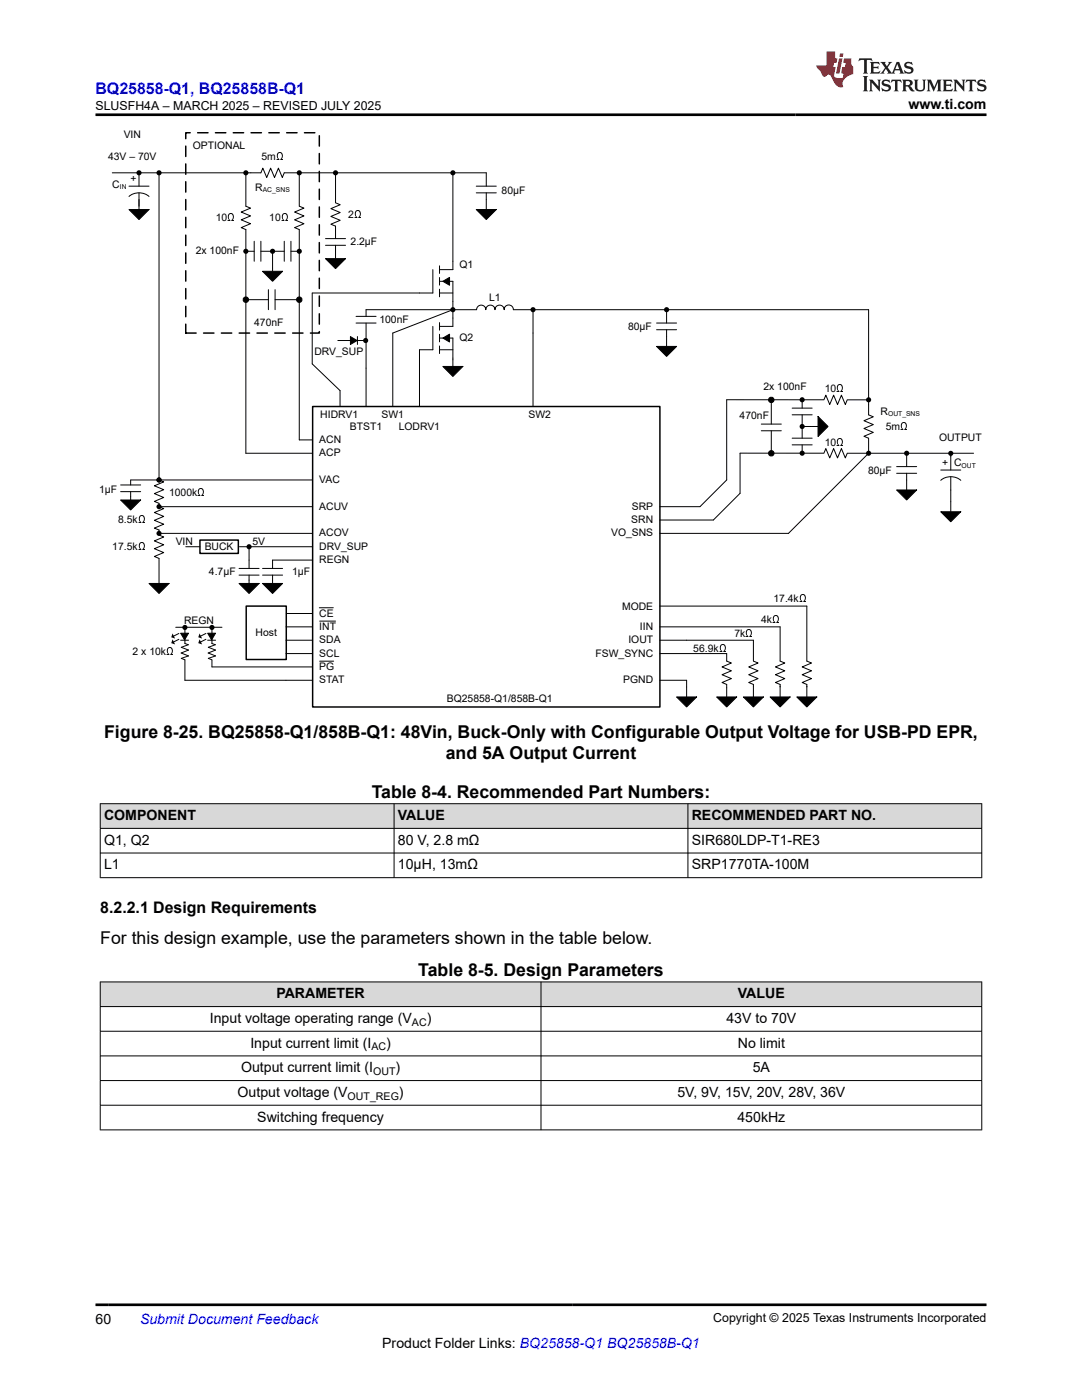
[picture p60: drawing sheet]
<svg xmlns="http://www.w3.org/2000/svg" width="216mm" height="279mm" viewBox="0 0 216 279" stroke-linecap="round" stroke-linejoin="round" font-family="sans-serif">
<defs><g id="words">
<g font-size="3.5">
<text x="20.8" y="147.2">Figure 8-25. BQ25858-Q1/858B-Q1: 48Vin, Buck-Only with Configurable Output Voltage for USB-PD EPR,</text>
<text x="88.9" y="151.5">and 5A Output Current</text>
<text x="74.2" y="159.2">Table 8-4. Recommended Part Numbers:</text>
<text x="20" y="188.5">For this design example, use the parameters shown in the table below.</text>
<text x="83.5" y="194.8">Table 8-5. Design Parameters</text>
</g>
<text font-size="3.2" fill="#00f" x="19" y="18.7">BQ25858-Q1, BQ25858B-Q1</text>
<text font-size="3.2" x="20" y="182.2">8.2.2.1 Design Requirements</text>
<g font-size="2.8">
<text x="181.3" y="21.8">www.ti.com</text>
<text x="20.8" y="163.7">COMPONENT</text>
<text x="79.4" y="163.7">VALUE</text>
<text x="138" y="163.7">RECOMMENDED PART NO.</text>
<text x="20.8" y="168.6">Q1, Q2</text>
<text x="20.8" y="173.5">L1</text>
<text x="79.4" y="168.6">80 V, 2.8 mΩ</text>
<text x="79.4" y="173.5">10μH, 13mΩ</text>
<text x="138" y="168.6">SIR680LDP-T1-RE3</text>
<text x="138" y="173.5">SRP1770TA-100M</text>
<text x="55.1" y="199.2">PARAMETER</text>
<text x="147.2" y="199.2">VALUE</text>
<text x="41.9" y="204.2">Input voltage operating range (V</text>
<text x="50" y="209.1">Input current limit (I</text>
<text x="77.1" y="209.1">)</text>
<text x="85.1" y="204.2">)</text>
<text x="144.9" y="204.2">43V to 70V</text>
<text x="147.2" y="209.1">No limit</text>
<text x="48.1" y="214">Output current limit (I</text>
<text x="78.9" y="214">)</text>
<text x="150.2" y="214">5A</text>
<text x="47.4" y="218.9">Output voltage (V</text>
<text x="79.6" y="218.9">)</text>
<text x="135.2" y="218.9">5V, 9V, 15V, 20V, 28V, 36V</text>
<text x="51.3" y="223.8">Switching frequency</text>
<text x="147.1" y="223.8">450kHz</text>
<text x="19" y="264.2">60</text>
<text x="76.3" y="269">Product Folder Links: BQ25858-Q1 BQ25858B-Q1</text>
</g>
<text font-size="2.8" fill="#00f" x="27.9" y="264.2">Submit Document Feedback</text>
<g font-size="2.5">
<text x="19.1" y="21.9">SLUSFH4A – MARCH 2025 – REVISED JULY 2025</text>
<text x="142.3" y="263.9">Copyright © 2025 Texas Instruments Incorporated</text>
</g>
<g font-size="2.1">
<text x="24.7" y="27.4">VIN</text>
<text x="38.5" y="29.8">OPTIONAL</text>
<text x="21.6" y="31.9">43V – 70V</text>
<text x="52.2" y="31.9">5m</text>
<text x="22.4" y="37.4">C</text>
<text x="26" y="36.4">+</text>
<text x="50.9" y="38.1">R</text>
<text x="100.1" y="38.6">80µF</text>
<text x="43.1" y="44.1">10</text>
<text x="53.7" y="44.1">10</text>
<text x="69.5" y="43.4">2</text>
<text x="39.1" y="50.8">2x 100nF</text>
<text x="69.9" y="48.9">2.2µF</text>
<text x="91.7" y="53.4">Q1</text>
<text x="50.7" y="65.1">470nF</text>
<text x="75.7" y="64.4">100nF</text>
<text x="97.6" y="60">L1</text>
<text x="125.3" y="65.9">80µF</text>
<text x="62.7" y="70.9">DRV_SUP</text>
<text x="91.7" y="68.1">Q2</text>
<text x="152.3" y="77.7">2x 100nF</text>
<text x="63.9" y="83.4">HIDRV1</text>
<text x="76.1" y="83.4">SW1</text>
<text x="105.4" y="83.4">SW2</text>
<text x="147.6" y="83.6">470nF</text>
<text x="164.6" y="78.3">10</text>
<text x="175.7" y="82.7">R</text>
<text x="63.7" y="88.4">ACN</text>
<text x="69.8" y="85.9">BTST1</text>
<text x="79.6" y="85.7">LODRV1</text>
<text x="164.6" y="88.9">10</text>
<text x="176.7" y="85.7">5m</text>
<text x="187.4" y="87.9">OUTPUT</text>
<text x="63.7" y="91.1">ACP</text>
<text x="173.2" y="94.6">80µF</text>
<text x="188" y="93">+</text>
<text x="190.4" y="93.1">C</text>
<text x="19.8" y="98.4">1µF</text>
<text x="33.7" y="99.1">1000k</text>
<text x="63.7" y="96.4">VAC</text>
<text x="63.7" y="101.7">ACUV</text>
<text x="126.1" y="101.7">SRP</text>
<text x="23.6" y="104.4">8.5k</text>
<text x="63.7" y="107.1">ACOV</text>
<text x="121.9" y="107.1">VO_SNS</text>
<text x="126" y="104.4">SRN</text>
<text x="22.4" y="109.7">17.5k</text>
<text x="35.1" y="108.7">VIN</text>
<text x="40.8" y="109.7">BUCK</text>
<text x="50.4" y="108.7">5V</text>
<text x="63.7" y="109.7">DRV_SUP</text>
<text x="63.7" y="112.4">REGN</text>
<text x="41.7" y="114.7">4.7µF</text>
<text x="58.3" y="114.7">1µF</text>
<text x="36.7" y="124.5">REGN</text>
<text x="63.7" y="125.7">INT</text>
<text x="63.7" y="123.1">CE</text>
<text x="124.1" y="121.7">MODE</text>
<text x="127.7" y="125.7">IIN</text>
<text x="151.9" y="124.4">4k</text>
<text x="154.3" y="120.1">17.4k</text>
<text x="26.5" y="130.7">2 x 10k</text>
<text x="51" y="126.9">Host</text>
<text x="63.7" y="131.1">SCL</text>
<text x="63.7" y="128.4">SDA</text>
<text x="118.8" y="131.1">FSW_SYNC</text>
<text x="125.4" y="128.4">IOUT</text>
<text x="138.3" y="130.1">56.9k</text>
<text x="146.6" y="127.1">7k</text>
<text x="63.7" y="136.4">STAT</text>
<text x="63.7" y="133.7">PG</text>
<text x="124.4" y="136.4">PGND</text>
<text x="89.2" y="140">BQ25858-Q1/858B-Q1</text>
<text x="74.1" y="209.6">AC</text>
<text x="82.2" y="204.7">AC</text>
<text x="74.4" y="214.6">OUT</text>
<text x="69.4" y="219.5">OUT_REG</text>
</g>
<g font-size="1.3">
<text x="23.9" y="37.7">IN</text>
<text x="52.4" y="38.4">AC_SNS</text>
<text x="177.2" y="83">OUT_SNS</text>
<text x="191.9" y="93.4">OUT</text>
</g>
</g></defs>
<g fill="#000">
<path d="M25.7 41.8h4l-2 2zM52.4 54.1h4l-2 2zM65 51.6h4l-2 2zM88.4 56.1l1.3-.7v1.5zM95 41.8h4l-2 2zM69.9 67.2l1.4 .8-1.4 .7zM88.4 67.5l1.3-.8v1.6zM88.4 73.1h4l-2 2zM131 69.1h4l-2 2zM24.1 99.8h4l-2 2zM163.2 83.1l2 2-2 2zM178.9 97.8h4l-2 2z"/>
<path d="M29.7 116.4h4l-2 2zM47.7 116.4h4l-2 2zM52.4 116.4h4l-2 2zM187.7 102.1h4l-2 2zM34.4 126.4l.5 1-.7-.2zM34.4 127.6l.5 1-.7-.2zM36 126.4h1.6l-.8 1.3zM39.8 126.4l.5 1-.7-.2zM39.8 127.6l.5 1-.7-.2zM41.4 126.4h1.6l-.8 1.3zM135 139.1h4l-2 2zM143 139.1h4l-2 2z"/>
<path d="M148.3 139.1h4l-2 2zM153.7 139.1h4l-2 2zM159 139.1h4l-2 2z"/>
<circle cx="27.7" cy="34.5" r=".51"/>
<circle cx="31.7" cy="34.5" r=".51"/>
<circle cx="49.1" cy="34.5" r=".51"/>
<circle cx="59.7" cy="34.5" r=".51"/>
<circle cx="67" cy="34.5" r=".51"/>
<circle cx="90.4" cy="34.5" r=".51"/>
<circle cx="49.1" cy="59.8" r=".54"/>
<circle cx="49.1" cy="50.1" r=".51"/>
<circle cx="54.4" cy="50.1" r=".51"/>
<circle cx="59.7" cy="59.8" r=".54"/>
<circle cx="59.7" cy="50.1" r=".51"/>
<circle cx="73" cy="68" r=".51"/>
<circle cx="90.4" cy="61.8" r=".51"/>
<circle cx="106.4" cy="61.8" r=".51"/>
<circle cx="133" cy="61.8" r=".51"/>
<circle cx="153.9" cy="79.8" r=".54"/>
<circle cx="160.1" cy="79.8" r=".51"/>
<circle cx="173.3" cy="79.8" r=".51"/>
<circle cx="31.7" cy="95.8" r=".51"/>
<circle cx="153.9" cy="90.5" r=".54"/>
<circle cx="160.1" cy="90.4" r=".51"/>
<circle cx="160.1" cy="85.1" r=".51"/>
<circle cx="173.3" cy="90.5" r=".51"/>
<circle cx="180.9" cy="90.5" r=".51"/>
<circle cx="189.7" cy="90.5" r=".51"/>
<circle cx="31.7" cy="106.4" r=".51"/>
<circle cx="31.7" cy="101.1" r=".51"/>
<circle cx="49.7" cy="109.1" r=".51"/>
<circle cx="36.9" cy="125.2" r=".51"/>
<circle cx="42.3" cy="125.2" r=".51"/>
</g>
<g fill="none" stroke="#000" stroke-width=".2">
<path d="M22.4 34.5h27M25.7 39.2a3.1 3.1 0 0 1 4 0M25.7 37.2h4M27.7 34.5v2.7M27.7 38.5v3.3M31.7 34.5v61.3l1 .4-1.9 .8 1.9 .7-1.9 .8 1.9 .8-1.9 .8 .9 .4v.6l1 .4-1.9 .8 1.9 .8-1.9 .7 1.9 .8-1.9 .8 .9 .4v.6h-.3M49.1 34.5v6.7l.9 .3-1.9 .8 1.9 .8-1.9 .8 1.9 .7-1.9 .8 1 .4v44.7h13.3M49.5 34.5h2.6l.3-.9 .8 1.8 .8-1.8 .8 1.8 .8-1.8 .7 1.8 .4-.9h3v6.7l1 .3-1.9 .8 1.9 .8-1.9 .8 1.9 .7-1.9 .8 .9 .4v42h2.7M60.1 34.5h36.9v2.7M67 34.6v5.9l.9 .4-1.9 .7 1.9 .8-1.9 .8 1.9 .8-1.9 .7 1 .4v2.5M90.4 34.5v19.3h-2.7M95 38.5h4"/>
<path d="M95 37.2h4M97 38.5v3.3M25.7 41.8h4l-2 2zM49.1 59.8h4.5M50.7 48.1v4M50.7 50.1h-2M52.1 50.1h4.6M52.1 48.1v4M52.4 54.1h4l-2 2zM53.6 57.8v4M54.4 50.1v4M54.9 57.8v4"/>
<path d="M54.9 59.8h4.8M56.7 48.1v4M58.1 48.1v4M58.1 50.1h1.6M65 51.6h4l-2 2zM65 49h4M65 47.6h4M67 49v2.6M86.4 53.8v4.7h-24.1v14.1l5.6 5.4v3.1M87.7 56.1h2.7v9h-2.7M87.7 58.5h2.7M87.7 53.1v1.5"/>
<path d="M87.7 55.4v1.5M87.7 57.7v1.5M88.4 56.1l1.3-.7v1.5zM95 41.8h4l-2 2zM67.4 68h5.6M69.9 67.2l1.4 .8-1.4 .7zM71 64.5h4M71 63.1h4M71.3 67.2v1.5M73 63.2v-1.4h22.1a.92 .92 0 0 1 .9-.9 .92 .92 0 0 1 .9 .9 .92 .92 0 0 1 1-.9 .92 .92 0 0 1 .9 .9 .92 .92 0 0 1 .9-.9 .92 .92 0 0 1 .9 .9 .92 .92 0 0 1 .9-.9 .92 .92 0 0 1 .9 .9h70.9v18h-4.2M73 64.5v16.6M86.4 65.1v4.7h-2.7v11.3"/>
<path d="M87.7 64.4v1.5M87.7 66.7v1.5M87.7 69v1.6M87.7 69.8h2.7M87.7 67.5h2.7M88.4 67.5l1.3-.8v1.6zM88.4 73.1h4l-2 2zM90.4 61.8l-12 4.7v14.6M90.4 67.5v5.6M106.4 61.8v19.3M131 69.1h4l-2 2zM131 64.5h4"/>
<path d="M131 65.8h4M133 61.8v2.7M133 65.8v3.3M145 79.8v16l-5.3 5.3h-8M145 79.8h19.3M153.9 79.8v4.8M160.1 79.5v2M164.4 79.8l.4-.9 .8 1.8 .7-1.8 .8 1.8 .8-1.8 .8 1.8 .4-.9M24.1 99.8h4l-2 2zM24.1 98.1h4M24.1 96.8h4M26.1 98.1v1.7"/>
<path d="M62.4 95.8h-36.3v1M151.9 84.6h4M151.9 86h4M153.9 86v4.4M158.1 87.4h4M158.1 88.8h4M158.1 81.5h4M158.1 82.8h4M160.1 82.8v4.6M160.1 88.8v1.6M163.2 83.1l2 2-2 2zM163.2 85.1h-3.1"/>
<path d="M164.3 90.4h-16.6v8.1l-5.4 5.3h-10.6M164.4 90.5l.4-1 .8 1.9 .7-1.9 .8 1.9 .8-1.9 .8 1.9 .4-.9M169.1 90.5h4.2M173.3 80.2v2.6l1 .4-1.9 .8 1.9 .7-1.9 .8 1.9 .8-1.9 .8 .9 .4v3M173.3 90.5l-16 15.9h-25.6M173.4 90.5h20.9M178.9 97.8h4l-2 2zM178.9 94.5h4M178.9 93.1h4M180.9 90.5v2.6M180.9 94.5v3.3M187.7 95.9a3.1 3.1 0 0 1 4 0"/>
<path d="M187.7 93.8h4M189.4 90.5h.3v3.3M189.7 95.1v7M29.7 116.4h4l-2 2zM31.4 101.1h31M31.7 106.8l1 .4-1.9 .7 1.9 .8-1.9 .8 1.9 .8-1.9 .8 .9 .3v5M31.8 106.4h30.6M37.1 109.1h2.8M47.7 116.4h4l-2 2zM47.7 114.8h4M47.7 113.4h4M47.8 109.1h14.6"/>
<path d="M49.7 109.1v4.3M49.7 114.8v1.6M52.4 116.4h4l-2 2zM52.4 114.8h4M52.4 113.4h4M54.4 114.8v1.6M62.4 111.8h-8v1.6M187.7 102.1h4l-2 2zM35.1 125.2h9.2M35.7 126.4l-1.1 .6M35.7 127.6l-1.1 .5M36 127.8h1.6"/>
<path d="M36 126.4h1.6l-.8 1.3zM36.9 128.4l.7 .3-1.4 .5 1.4 .5-1.5 .6 1.5 .6-1.4 .5 .7 .3v4.1h25.5M36.9 125.2v3.2M41.1 126.4l-1.1 .6M41.1 127.6l-1.1 .5M41.4 127.8h1.6M41.4 126.4h1.6l-.8 1.3zM42.3 128.4l.7 .3-1.4 .5 1.4 .5-1.5 .6 1.5 .6-1.4 .5 .7 .3M42.3 131.8v1.3h20.1M42.3 125.2v3.2M57.1 130.4h5.3M57.1 127.8h5.3"/>
<path d="M57.1 125.1h5.3M57.1 122.4h5.3M63.7 121.3h2.8M63.8 124h3.2M63.8 132h2.8M131.7 130.4h13.3v1.5l.9 .4-1.8 .8 1.8 .8-1.8 .8 1.8 .7-1.8 .8 .9 .4v2.5M131.7 125.1h24v6.8l.9 .4-1.9 .8 1.9 .8-1.9 .8 1.9 .7-1.9 .8 1 .4v2.5M131.7 121h29.3v10.9l.9 .4-1.8 .8 1.8 .8-1.8 .8 1.8 .7-1.8 .8 .9 .4v2.5M131.7 135.8h5.3v3.3M131.7 127.8h18.6v4.1M135 139.1h4l-2 2zM143 139.1h4l-2 2z"/>
<path d="M148.3 139.1h4l-2 2zM150.3 131.9l1 .4-1.9 .8 1.9 .8-1.9 .8 1.9 .7-1.9 .8 .9 .4v2.5M153.7 139.1h4l-2 2zM159 139.1h4l-2 2z"/>
</g>
<path d="M62.4 81.1h69.3v60h-69.3zM39.9 107.8h7.7v2.6h-7.7zM49.1 121h8v10.6h-8z" fill="none" stroke="#000" stroke-width=".3"/>
<path d="M37.1 26.5h26.6v40h-26.6z" fill="none" stroke="#000" stroke-width=".3" stroke-dasharray="2.1 1.5"/>
<g fill="none" stroke="#000" stroke-width=".21">
<circle cx="49.1" cy="59.8" r=".54"/>
<circle cx="59.7" cy="59.8" r=".54"/>
<circle cx="153.9" cy="79.8" r=".54"/>
<circle cx="153.9" cy="90.5" r=".54"/>
</g>
<g fill="#d8d8d8">
<path d="M20 160.4h175.9v4.9h-175.9z" fill-rule="evenodd"/>
<path d="M20.1 160.5h58.5v4.8h-58.5z" fill-rule="evenodd"/>
<path d="M78.7 160.5h58.5v4.8h-58.5z" fill-rule="evenodd"/>
<path d="M137.3 160.5h58.5v4.8h-58.5z" fill-rule="evenodd"/>
</g>
<path d="M19.9 160.4h176.1M19.9 165.3h176.1M19.9 170.2h176.1M19.9 175.2h176.1M20 160.3v14.9M78.6 160.3v14.9M137.3 160.3v14.9M195.9 160.3v14.9" fill="none" stroke="#000" stroke-width=".2"/>
<g fill="#d8d8d8">
<path d="M20 196h175.9v4.9h-175.9z" fill-rule="evenodd"/>
<path d="M20.1 196h87.8v4.8h-87.8z" fill-rule="evenodd"/>
<path d="M108 196h87.8v4.8h-87.8z" fill-rule="evenodd"/>
</g>
<path d="M19.9 196h176.1M20 195.9v29.7M107.9 195.9v29.7M195.9 195.9v29.7M19.9 200.9h176.1M19.9 205.8h176.1M19.9 210.7h176.1M19.9 215.7h176.1M19.9 220.6h176.1M19.9 225.5h176.1" fill="none" stroke="#000" stroke-width=".2"/>
<path d="M171.5 11.6l-.2 .6 .5-.2h.6v.1v2.2l-.2 .4h1l-.2-.4v-2.2v-.1h.5l.6 .2-.2-.6zM173.6 12.4l.2 .3v1.6l-.2 .4h1.9l.1-.6a1.08 1.08 0 0 1-1.3 .2v-.7h.6l.4 .2v-.7l-.4 .2h-.6v-.5l.2-.2a1 1 0 0 1 1 .3l-.1-.5zM175.7 12.4l.9 1.1-1 1.2h.9l-.2-.2 .5-.8 .4 .8-.2 .2h1.6l-.2-.2 .2-.5h.9l.1 .5-.1 .2h.9l-.2-.4-.8-1.9h-.5l-.9 2.1-.9-1.1 .9-1h-.8l.2 .2-.4 .6-.4-.6 .2-.2zM179 12.8l.4 1h-.7zM180.7 12.5a.65 .65 0 0 0-.2 .7 .65 .65 0 0 0 .6 .5l.6 .1 .1 .3a.79 .79 0 0 1-.7 .4 .79 .79 0 0 1-.7-.5l.1 .7 .2-.1a.93 .93 0 0 0 1.1 0 .93 .93 0 0 0 .4-.9 1.46 1.46 0 0 0-1.2-.6l-.1-.3a1.09 1.09 0 0 1 1.2 .2l-.2-.6-.1 .1-.5-.2zM172.2 15.2l.2 .4v2.2l-.2 .4h1l-.2-.4v-2.2l.2-.4zM173.4 15.9l.2 .4v1.5l-.2 .4h.8l-.3-.4 .1-1.3 1.6 1.8v-2l.2-.4h-.7l.1 .2 .1 1.1-1.2-1.3zM176.2 16a.65 .65 0 0 0-.2 .8 .65 .65 0 0 0 .6 .4l.6 .2 .1 .2a.79 .79 0 0 1-.7 .4 .79 .79 0 0 1-.7-.5l.1 .7 .2-.1a.93 .93 0 0 0 1.1 .1 .93 .93 0 0 0 .4-1 1.46 1.46 0 0 0-1.2-.5l-.1-.4a1.09 1.09 0 0 1 1.2 .2l-.1-.6-.2 .1-.5-.1zM177.9 15.9l-.1 .6a.63 .63 0 0 1 .8-.3v1.6l-.3 .4h1l-.2-.4v-1.6a.66 .66 0 0 1 .8 .3l-.1-.6zM180 15.9l.2 .4v1.5l-.2 .4h1l-.2-.2-.1-.7h.5l.1 .2a.79 .79 0 0 0 1.2 .6l-1-.9a.61 .61 0 0 0 .6-.6 .61 .61 0 0 0-.5-.7zM180.8 16.2h.1a.47 .47 0 0 1 .5 .1 .47 .47 0 0 1 .1 .5l-.1 .1-.7 .1zM182.3 15.9l.2 .2a2.27 2.27 0 0 0 .4 2 1.04 1.04 0 0 0 1.7-.7v-1.3l.2-.2h-.8l.2 .4v1.1a.6 .6 0 0 1-.6 .6 .6 .6 0 0 1-.6-.6v-1.1l.3-.4zM184.9 15.9l.2 .4v1.5l-.2 .4h.8l-.3-.4v-1.4l.9 1.9 .9-1.9v1.4l-.3 .4h1l-.2-.4v-1.5l.2-.4h-.8l-.7 1.5-.6-1.5zM188.1 15.9l.2 .4v1.5l-.2 .4h1.9l.1-.6a1.09 1.09 0 0 1-1.3 .2v-.7h.6l.4 .2v-.6l-.4 .2h-.6v-.6l.2-.1a1.01 1.01 0 0 1 1 .3l-.1-.6zM190.2 15.9l.3 .4v1.5l-.3 .4h.8l-.2-.4v-1.3l1.6 1.8v-2l.2-.4h-.7l.2 .2v1.1l-1.2-1.3zM192.8 15.9l-.1 .6a.63 .63 0 0 1 .8-.3v1.6l-.3 .4h1l-.2-.4v-1.6a.66 .66 0 0 1 .8 .3l-.1-.6zM195.2 16a.65 .65 0 0 0-.2 .8 .65 .65 0 0 0 .6 .4l.6 .2 .2 .2a.79 .79 0 0 1-.7 .4 .79 .79 0 0 1-.7-.5l.1 .7 .2-.1a.93 .93 0 0 0 1 .1 .93 .93 0 0 0 .5-1 1.46 1.46 0 0 0-1.3-.5v-.4a1.09 1.09 0 0 1 1.2 .2l-.2-.6-.2 .1-.5-.1z" fill="#231f20"/>
<path d="M164.9 10.3v2.7h-2l.1 .4 .8 1a.95 .95 0 0 0 1 .9 .59 .59 0 0 1 .5-.4 .59 .59 0 0 1 .5 .3l.4 .8a1.59 1.59 0 0 0 2.1 1.4 1.61 1.61 0 0 1 1-2.3l1-.3-.1-1.5a1.59 1.59 0 0 1-.3-1.7h-1.5l-.2 .9h.6l-.2 .9h-.5l-.2 .9v.3l.4 .1-.1 .9h-.7a.73 .73 0 0 1-1-.7l.3-1.5h-.5l.1-.9h.5l.2-.9h-.5v-1.3zM167.4 11.6l-.6 3.1h.7l.6-3.1zM167.6 10.7l-.1 .6h.7l.1-.6z" fill="#ed1c24"/>
<path d="M19 22.9h177.8M19 260.4h177.8" fill="none" stroke="#000" stroke-width=".53"/>
<use href="#words"/>
</svg>
